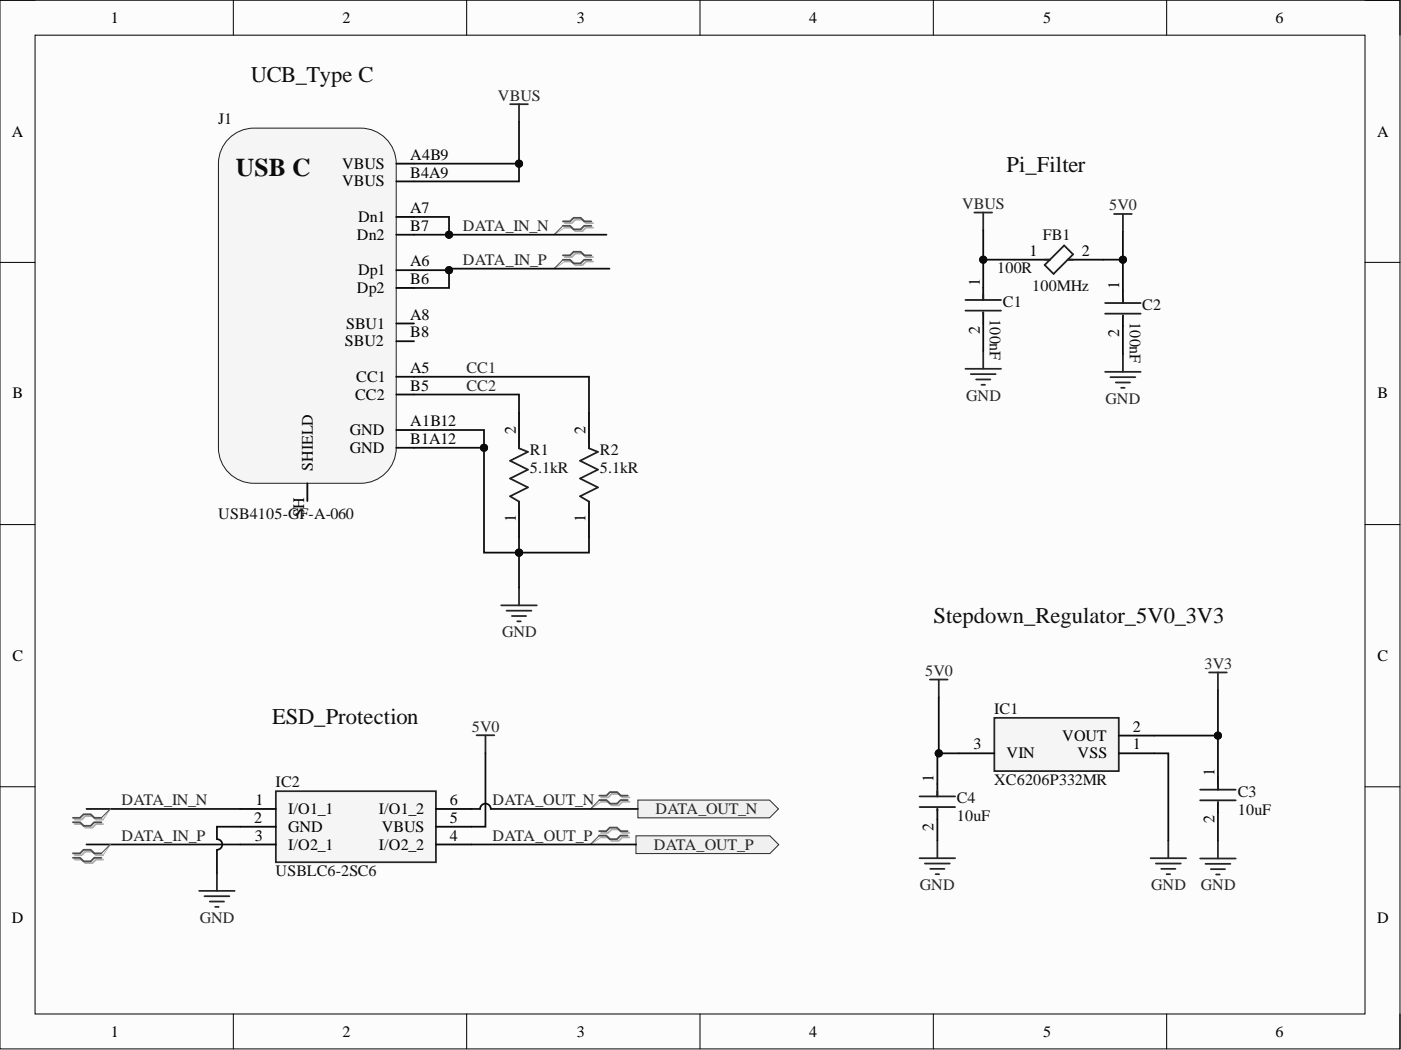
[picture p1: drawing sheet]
<svg xmlns="http://www.w3.org/2000/svg" width="200mm" height="150mm" viewBox="0 0 200 150" stroke-linecap="round" stroke-linejoin="round" font-family="sans-serif">
<defs><g id="words">
<text font-size="3.6" fill="#0e0e0e" x="33.7" y="25.1">USB C</text>
<g font-size="3.2" fill="#0e0e0e">
<text x="35.8" y="11.7">UCB_Type C</text>
<text x="143.7" y="24.5">Pi_Filter</text>
<text x="133.3" y="88.9">Stepdown_Regulator_5V0_3V3</text>
<text x="38.8" y="103.4">ESD_Protection</text>
</g>
<g font-size="2.3">
<text x="15.8" y="3.3">1</text>
<text x="48.9" y="3.3">2</text>
<text x="82.3" y="3.3">3</text>
<text x="115.5" y="3.3">4</text>
<text x="149" y="3.3">5</text>
<text x="182.1" y="3.3">6</text>
<text x="1.7" y="19.5">A</text>
<text x="58.6" y="22.8">A4B9</text>
<text x="196.6" y="19.5">A</text>
<text x="48.8" y="24.1">VBUS</text>
<text x="48.8" y="26.6">VBUS</text>
<text x="58.6" y="25.4">B4A9</text>
<text x="50.9" y="34.2">Dn2</text>
<text x="51.1" y="31.7">Dn1</text>
<text x="58.6" y="33">B7</text>
<text x="58.6" y="30.4">A7</text>
<text x="50.9" y="41.8">Dp2</text>
<text x="51.1" y="39.3">Dp1</text>
<text x="58.6" y="38">A6</text>
<text x="58.6" y="40.6">B6</text>
<text x="139.9" y="40.8" transform="rotate(-90 139.9 40.8)">1</text>
<text x="147" y="36.5">1</text>
<text x="154.5" y="36.5">2</text>
<text x="159.8" y="41.2" transform="rotate(-90 159.8 41.2)">1</text>
<text x="49.4" y="46.9">SBU1</text>
<text x="58.6" y="45.6">A8</text>
<text x="139.9" y="47.7" transform="rotate(-90 139.9 47.7)">2</text>
<text x="49.3" y="49.4">SBU2</text>
<text x="58.6" y="48.2">B8</text>
<text x="58.6" y="53.3">A5</text>
<text x="159.8" y="48.1" transform="rotate(-90 159.8 48.1)">2</text>
<text x="1.8" y="56.9">B</text>
<text x="50.7" y="57.1">CC2</text>
<text x="50.9" y="54.5">CC1</text>
<text x="58.6" y="55.8">B5</text>
<text x="196.7" y="56.9">B</text>
<text x="49.9" y="62.1">GND</text>
<text x="49.9" y="64.7">GND</text>
<text x="58.6" y="60.9">A1B12</text>
<text x="58.6" y="63.4">B1A12</text>
<text x="73.6" y="62" transform="rotate(-90 73.6 62)">2</text>
<text x="83.6" y="62" transform="rotate(-90 83.6 62)">2</text>
<text x="44.7" y="67.2" transform="rotate(-90 44.7 67.2)">SHIELD</text>
<text x="43.4" y="73.9" transform="rotate(-90 43.4 73.9)">SH</text>
<text x="73.6" y="74.6" transform="rotate(-90 73.6 74.6)">1</text>
<text x="83.6" y="74.6" transform="rotate(-90 83.6 74.6)">1</text>
<text x="1.8" y="94.3">C</text>
<text x="196.7" y="94.3">C</text>
<text x="139" y="107">3</text>
<text x="151.7" y="105.8">VOUT</text>
<text x="161.7" y="107">1</text>
<text x="161.7" y="104.5">2</text>
<text x="133.3" y="111.7" transform="rotate(-90 133.3 111.7)">1</text>
<text x="143.7" y="108.3">VIN</text>
<text x="153.9" y="108.3">VSS</text>
<text x="173.4" y="110.7" transform="rotate(-90 173.4 110.7)">1</text>
<text x="36.3" y="117.5">2</text>
<text x="36.5" y="115">1</text>
<text x="41.1" y="116.2">I/O1_1</text>
<text x="41.1" y="118.8">GND</text>
<text x="54.1" y="116.2">I/O1_2</text>
<text x="54.5" y="118.8">VBUS</text>
<text x="64.2" y="115">6</text>
<text x="64.2" y="117.5">5</text>
<text x="133.3" y="118.6" transform="rotate(-90 133.3 118.6)">2</text>
<text x="173.4" y="117.6" transform="rotate(-90 173.4 117.6)">2</text>
<text x="36.4" y="120">3</text>
<text x="41.1" y="121.3">I/O2_1</text>
<text x="54.1" y="121.3">I/O2_2</text>
<text x="64.2" y="120">4</text>
<text x="1.7" y="131.8">D</text>
<text x="196.6" y="131.8">D</text>
<text x="15.8" y="148">1</text>
<text x="48.9" y="148">2</text>
<text x="82.3" y="148">3</text>
<text x="115.5" y="148">4</text>
<text x="149" y="148">5</text>
<text x="182.1" y="148">6</text>
</g>
<g font-size="2.3" fill="#0e0e0e">
<text x="31.1" y="17.7">J1</text>
<text x="148.9" y="34.2">FB1</text>
<text x="142.4" y="39.1">100R</text>
<text x="147.3" y="41.6">100MHz</text>
<text x="141.3" y="45.6" transform="rotate(90 141.3 45.6)">100nF</text>
<text x="143.2" y="43.9">C1</text>
<text x="161.3" y="46" transform="rotate(90 161.3 46)">100nF</text>
<text x="163.1" y="44.3">C2</text>
<text x="75.7" y="65">R1</text>
<text x="85.6" y="65">R2</text>
<text x="75.7" y="67.5">5.1kR</text>
<text x="85.6" y="67.5">5.1kR</text>
<text x="31.1" y="74.1">USB4105-GF-A-060</text>
<text x="141.9" y="101.9">IC1</text>
<text x="39.4" y="112.4">IC2</text>
<text x="141.9" y="112.1">XC6206P332MR</text>
<text x="176.7" y="113.8">C3</text>
<text x="136.6" y="117.3">10uF</text>
<text x="136.6" y="114.7">C4</text>
<text x="176.7" y="116.3">10uF</text>
<text x="39.4" y="125.1">USBLC6-2SC6</text>
</g>
<g font-size="2.3" fill="#262626">
<text x="71.1" y="14.4">VBUS</text>
<text x="137.4" y="29.8">VBUS</text>
<text x="66.1" y="33">DATA_IN_N</text>
<text x="158.3" y="30">5V0</text>
<text x="66.1" y="37.9">DATA_IN_P</text>
<text x="66.6" y="53.3">CC1</text>
<text x="66.6" y="55.8">CC2</text>
<text x="138" y="57.2">GND</text>
<text x="157.8" y="57.6">GND</text>
<text x="71.7" y="91">GND</text>
<text x="172" y="95.5">3V3</text>
<text x="132.1" y="96.5">5V0</text>
<text x="67.4" y="104.5">5V0</text>
<text x="17.3" y="115">DATA_IN_N</text>
<text x="70.3" y="115">DATA_OUT_N</text>
<text x="93.6" y="116.2">DATA_OUT_N</text>
<text x="17.3" y="120">DATA_IN_P</text>
<text x="70.3" y="120">DATA_OUT_P</text>
<text x="93.3" y="121.4">DATA_OUT_P</text>
<text x="28.5" y="131.8">GND</text>
<text x="131.3" y="127.1">GND</text>
<text x="164.4" y="127.1">GND</text>
<text x="171.5" y="127.1">GND</text>
</g>
</g></defs>
<path d="M0 0h199.9v149.8h-199.9z" fill-rule="evenodd" fill="#fcfcfc"/>
<path d="M0 0h199.9v149.8h-199.9z" fill="none" stroke="#000" stroke-width=".14"/>
<path d="M5 5h189.9v139.8h-189.9z" fill-rule="evenodd" fill="#fcfcfc"/>
<g fill="none" stroke="#000" stroke-width=".14">
<path d="M0 0h5M5 5h189.9v139.8h-189.9zM33.3 0v5M66.6 0v5M99.9 0v5M133.3 0v5M166.6 0v5M194.9 0h5v5M0 37.5h5M194.9 37.5h5M0 74.9h5M194.9 74.9h5"/>
<path d="M0 112.3h5M194.9 112.3h5M33.3 144.8v5M66.6 144.8v5M99.9 144.8v5M133.3 144.8v5M166.6 144.8v5M199.9 144.8v5"/>
</g>
<path d="M32.4 20.1a5.1 5.1 0 0 1 3.9-1.8h15.2a5.1 5.1 0 0 1 5.1 5.1v40.5a5.1 5.1 0 0 1-5.1 5.1h-15.2a5.1 5.1 0 0 1-5.1-5.1v-40.5a5 5 0 0 1 1.2-3.3z" fill="#f5f5f5"/>
<path d="M32.4 20.1a5.1 5.1 0 0 1 3.9-1.8h15.2a5.1 5.1 0 0 1 5.1 5.1v40.5a5.1 5.1 0 0 1-5.1 5.1h-15.2a5.1 5.1 0 0 1-5.1-5.1v-40.5a5 5 0 0 1 1.2-3.3z" fill="none" stroke="#1c1c1c" stroke-width=".14"/>
<g fill="none" stroke="#000" stroke-width=".25">
<path d="M56.6 23.4h2.5M56.6 33.5h2.5M56.6 38.6h2.5M56.6 31h2.5M56.6 25.9h2.5M144.8 37.1h5.1M152.4 37.1h5.1M56.6 48.7h2.5M56.6 53.8h2.5M56.6 41.1h2.5M56.6 46.2h2.5M56.6 56.3h2.5"/>
<path d="M74.1 58.9v5.1M84.1 58.9v5.1M160.3 41.5v1.8M160.3 45v1.6M43.9 69v2.5M56.6 61.4h2.5M56.6 63.9h2.5M74.1 71.6v5.1M84.1 71.6v5.1"/>
</g>
<path d="M149.1 37.1h.8M151.9 35.1l1.3 1.2-2.8 2.8-1.3-1.3zM152.4 37.1h.8M157.8 43.3h5.1M157.8 44.8h5.1M160.3 42.5v.8M160.3 45v.3M74.1 63.3v.7l1.3 .5-2.6 1.3 2.6 1.3-2.6 1.2 2.6 1.3-2.6 1.3 1.3 .7v.8M84.1 63.3v.7l1.3 .5-2.6 1.3 2.6 1.3-2.6 1.2 2.6 1.3-2.6 1.3 1.3 .7v.8" fill="none" stroke="#1c1c1c" stroke-width=".25"/>
<path d="M159 30.6h2.6M160.3 30.6v2.5M157.8 53.1h5.1M158.5 53.9h3.6M159.3 54.6h2M160.1 55.4h.5M160.3 50.6v2.5M71.6 86.4h5M72.3 87.2h3.6M73.1 88h2M73.8 88.7h.6M74.1 83.9v2.5" fill="none" stroke="#262626" stroke-width=".25"/>
<path d="M80.6 36.7h1l.5-.5h1.1l.5 .5h1M80.6 37.3h1l.5 .6h1.1l.5-.6h1M80.6 31.9h1l.5-.5h1.1l.5 .5h1M80.6 32.5h1l.5 .5h1.1l.5-.5h1" fill="none" stroke="#aeaeae" stroke-width=".25"/>
<path d="M80.6 37.3l-1.5 1.1M80.6 32.5l-1.5 1" fill="none" stroke="#aeaeae" stroke-width=".14"/>
<path d="M80.4 36.5h1l.5-.5h1l.5 .5h1M80.4 37.1h1l.5 .5h1l.5-.5h1M80.4 31.6h1l.5-.5h1l.5 .5h1M80.4 32.2h1l.5 .6h1l.5-.6h1" fill="none" stroke="#4c4c4c" stroke-width=".25"/>
<path d="M80.4 37.1l-1.3 1.3M80.4 32.2l-1.3 1.3" fill="none" stroke="#4c4c4c" stroke-width=".14"/>
<path d="M142 102.5h17.7v7.6h-17.7z" fill-rule="evenodd" fill="#f5f5f5"/>
<g fill="none" stroke="#262626" stroke-width=".25">
<path d="M68 105h2.6M69.3 105v2.5M142 102.5h17.7v7.6h-17.7zM131.3 122.5h5.1M132.1 123.3h3.5M132.8 124.1h2M133.6 124.8h.5M133.8 120v2.5M164.3 122.5h5M165 123.3h3.6M165.8 124.1h2M166.6 124.8h.5"/>
<path d="M166.8 120v2.5"/>
</g>
<path d="M133.8 111.9v1.8M133.8 115.5v1.5M136.9 107.6h5.1M159.7 107.6h5.1M159.7 105h5.1" fill="none" stroke="#000" stroke-width=".25"/>
<path d="M131.3 113.7h5.1M131.3 115.2h5.1M133.8 113v.7M133.8 115.5v.2" fill="none" stroke="#1c1c1c" stroke-width=".25"/>
<path d="M90.8 119.3h19.1l1.3 1.3-1.3 1.3h-19.1z" fill-rule="evenodd" fill="#f0f0f0"/>
<path d="M90.8 119.3h19.1l1.3 1.3-1.3 1.3h-19.1z" fill="none" stroke="#262626" stroke-width=".14"/>
<path d="M91.1 114.2h18.8l1.2 1.3-1.2 1.3h-18.8z" fill-rule="evenodd" fill="#f0f0f0"/>
<path d="M91.1 114.2h18.8l1.2 1.3-1.2 1.3h-18.8z" fill="none" stroke="#262626" stroke-width=".14"/>
<path d="M39.4 113h22.8v10.1h-22.8z" fill-rule="evenodd" fill="#f5f5f5"/>
<g fill="none" stroke="#262626" stroke-width=".25">
<path d="M72.8 14.9h2.6M74.1 14.9v2.5M139.1 30.3h2.5M140.4 30.3v2.6M137.8 52.7h5.1M138.6 53.4h3.6M139.4 54.2h2M140.1 54.9h.5M140.4 50.1v2.6M132.8 97h2.5M134 97v2.6M172.6 96h2.6"/>
<path d="M173.9 96v2.6M39.4 113h22.8v10.1h-22.8zM28.4 127.2h5.1M29.2 128h3.5M30 128.7h2M30.7 129.5h.5M31 124.7v2.5M171.3 122.6h5.1M172.1 123.3h3.6M172.9 124.1h2M173.6 124.9h.5M173.9 120.1v2.5"/>
</g>
<path d="M140.4 41.1v1.7M140.4 44.6v1.5M34.3 115.5h5.1M34.3 118h5.1M62.2 115.5h5.1M62.2 118h5.1M173.9 111v1.8M173.9 114.5v1.6M34.3 120.6h5.1M62.2 120.6h5.1" fill="none" stroke="#000" stroke-width=".25"/>
<path d="M85.8 118.9h1l.5-.5h1l.5 .5h1.1M85.8 119.6h1l.5 .5h1l.5-.5h1.1M85.8 113.9h1l.5-.5h1.1l.5 .5h1M85.8 114.5h1l.5 .5h1.1l.5-.5h1" fill="none" stroke="#aeaeae" stroke-width=".25"/>
<path d="M85.8 119.6l-1.5 1M85.8 114.5l-1.5 1" fill="none" stroke="#aeaeae" stroke-width=".14"/>
<path d="M85.5 118.7h1.1l.5-.5h1l.5 .5h1M85.5 119.3h1.1l.5 .5h1l.5-.5h1M85.6 113.6h1l.5-.5h1l.5 .5h1M85.6 114.2h1l.5 .6h1l.5-.6h1" fill="none" stroke="#4c4c4c" stroke-width=".25"/>
<path d="M85.5 119.3l-1.2 1.3M85.6 114.2l-1.3 1.3" fill="none" stroke="#4c4c4c" stroke-width=".14"/>
<path d="M137.8 42.8h5.1M137.8 44.4h5.1M140.4 42.1v.7M140.4 44.6v.3M171.3 112.8h5.1M171.3 114.3h5.1M173.9 112v.8M173.9 114.5v.3" fill="none" stroke="#1c1c1c" stroke-width=".25"/>
<path d="M59.1 53.8h25v5.1M59.1 56.3h15v2.6M84.1 76.7v2.2h-10" fill="none" stroke="#0e0e0e" stroke-width=".25"/>
<circle cx="74.1" cy="78.9" r=".51" fill="#0e0e0e"/>
<circle cx="74.1" cy="78.9" r=".51" fill="none" stroke="#0e0e0e" stroke-width=".14"/>
<path d="M59.1 63.9h10" fill="none" stroke="#0e0e0e" stroke-width=".25"/>
<circle cx="69.1" cy="63.9" r=".51" fill="#0e0e0e"/>
<circle cx="69.1" cy="63.9" r=".51" fill="none" stroke="#0e0e0e" stroke-width=".14"/>
<path d="M59.1 31h5v2.5h-5" fill="none" stroke="#0e0e0e" stroke-width=".25"/>
<circle cx="64.1" cy="33.5" r=".51" fill="#0e0e0e"/>
<circle cx="64.1" cy="33.5" r=".51" fill="none" stroke="#0e0e0e" stroke-width=".14"/>
<path d="M59.1 38.6h5v2.5h-5" fill="none" stroke="#0e0e0e" stroke-width=".25"/>
<circle cx="64.1" cy="38.6" r=".51" fill="#0e0e0e"/>
<circle cx="64.1" cy="38.6" r=".51" fill="none" stroke="#0e0e0e" stroke-width=".14"/>
<path d="M87 38.4h-22.9v.2" fill="none" stroke="#0e0e0e" stroke-width=".25"/>
<circle cx="64.1" cy="38.6" r=".51" fill="#0e0e0e"/>
<circle cx="64.1" cy="38.6" r=".51" fill="none" stroke="#0e0e0e" stroke-width=".14"/>
<path d="M64.1 33.5h22.5" fill="none" stroke="#0e0e0e" stroke-width=".25"/>
<circle cx="64.1" cy="33.5" r=".51" fill="#0e0e0e"/>
<circle cx="64.1" cy="33.5" r=".51" fill="none" stroke="#0e0e0e" stroke-width=".14"/>
<path d="M157.5 37.1h2.8v4.4" fill="none" stroke="#0e0e0e" stroke-width=".25"/>
<circle cx="160.3" cy="37.1" r=".51" fill="#0e0e0e"/>
<circle cx="160.3" cy="37.1" r=".51" fill="none" stroke="#0e0e0e" stroke-width=".14"/>
<path d="M160.3 33.1v4M160.3 46.6v4" fill="none" stroke="#0e0e0e" stroke-width=".25"/>
<circle cx="160.3" cy="37.1" r=".51" fill="#0e0e0e"/>
<circle cx="160.3" cy="37.1" r=".51" fill="none" stroke="#0e0e0e" stroke-width=".14"/>
<path d="M173.9 98.6v6.4M12.3 115.5h22M67.3 115.5h1.2a.76 .76 0 0 1 .8-.7 .76 .76 0 0 1 .8 .7h21M69.3 107.5v10.5h-2M133.8 117v3M164.8 107.6h2v12.4M173.9 116.1v4M12.3 120.6h22M67.3 120.6h23.5" fill="none" stroke="#0e0e0e" stroke-width=".25"/>
<circle cx="173.9" cy="105" r=".51" fill="#0e0e0e"/>
<circle cx="173.9" cy="105" r=".51" fill="none" stroke="#0e0e0e" stroke-width=".14"/>
<path d="M164.8 105h9.1v6" fill="none" stroke="#0e0e0e" stroke-width=".25"/>
<circle cx="173.9" cy="105" r=".51" fill="#0e0e0e"/>
<circle cx="173.9" cy="105" r=".51" fill="none" stroke="#0e0e0e" stroke-width=".14"/>
<path d="M134 99.6v8" fill="none" stroke="#0e0e0e" stroke-width=".25"/>
<circle cx="134" cy="107.6" r=".51" fill="#0e0e0e"/>
<circle cx="134" cy="107.6" r=".51" fill="none" stroke="#0e0e0e" stroke-width=".14"/>
<path d="M59.1 23.4h15v2.5h-15" fill="none" stroke="#0e0e0e" stroke-width=".25"/>
<circle cx="74.1" cy="23.4" r=".51" fill="#0e0e0e"/>
<circle cx="74.1" cy="23.4" r=".51" fill="none" stroke="#0e0e0e" stroke-width=".14"/>
<path d="M74.1 17.4v6" fill="none" stroke="#0e0e0e" stroke-width=".25"/>
<circle cx="74.1" cy="23.4" r=".51" fill="#0e0e0e"/>
<circle cx="74.1" cy="23.4" r=".51" fill="none" stroke="#0e0e0e" stroke-width=".14"/>
<path d="M140.4 32.9v4.2M140.4 46.1v4" fill="none" stroke="#0e0e0e" stroke-width=".25"/>
<circle cx="140.4" cy="37.1" r=".51" fill="#0e0e0e"/>
<circle cx="140.4" cy="37.1" r=".51" fill="none" stroke="#0e0e0e" stroke-width=".14"/>
<path d="M144.8 37.1h-4.4v4" fill="none" stroke="#0e0e0e" stroke-width=".25"/>
<circle cx="140.4" cy="37.1" r=".51" fill="#0e0e0e"/>
<circle cx="140.4" cy="37.1" r=".51" fill="none" stroke="#0e0e0e" stroke-width=".14"/>
<path d="M59.1 61.4h10v17.5h5M34.3 118h-3.3v1.8a.76 .76 0 0 1 .7 .8 .76 .76 0 0 1-.7 .7v3.4" fill="none" stroke="#0e0e0e" stroke-width=".25"/>
<circle cx="69.1" cy="63.9" r=".51" fill="#0e0e0e"/>
<circle cx="69.1" cy="63.9" r=".51" fill="none" stroke="#0e0e0e" stroke-width=".14"/>
<circle cx="74.1" cy="78.9" r=".51" fill="#0e0e0e"/>
<circle cx="74.1" cy="78.9" r=".51" fill="none" stroke="#0e0e0e" stroke-width=".14"/>
<path d="M74.1 76.7v7.2" fill="none" stroke="#0e0e0e" stroke-width=".25"/>
<circle cx="74.1" cy="78.9" r=".51" fill="#0e0e0e"/>
<circle cx="74.1" cy="78.9" r=".51" fill="none" stroke="#0e0e0e" stroke-width=".14"/>
<path d="M136.9 107.6h-3.1v4.3" fill="none" stroke="#0e0e0e" stroke-width=".25"/>
<circle cx="134" cy="107.6" r=".51" fill="#0e0e0e"/>
<circle cx="134" cy="107.6" r=".51" fill="none" stroke="#0e0e0e" stroke-width=".14"/>
<path d="M10.7 117.7h1l.5 .5h1l.5-.5h1M10.7 117h1l.5-.5h1l.5 .5h1M10.7 122.7h1l.5 .5h1l.5-.5h1M10.7 122.1h1l.5-.5h1l.5 .5h1" fill="none" stroke="#aeaeae" stroke-width=".25"/>
<path d="M15.7 115.5l-1 1.5M15.7 120.6l-1 1.5" fill="none" stroke="#aeaeae" stroke-width=".14"/>
<path d="M10.4 117.4h1l.5 .5h1l.6-.5h1M10.4 116.8h1l.5-.5h1l.6 .5h1M10.4 122.5h1l.5 .5h1l.6-.5h1M10.4 121.9h1l.5-.6h1l.6 .6h1" fill="none" stroke="#4c4c4c" stroke-width=".25"/>
<path d="M15.7 115.5l-1.2 1.3M15.7 120.6l-1.2 1.3" fill="none" stroke="#4c4c4c" stroke-width=".14"/>
<use href="#words"/>
</svg>
